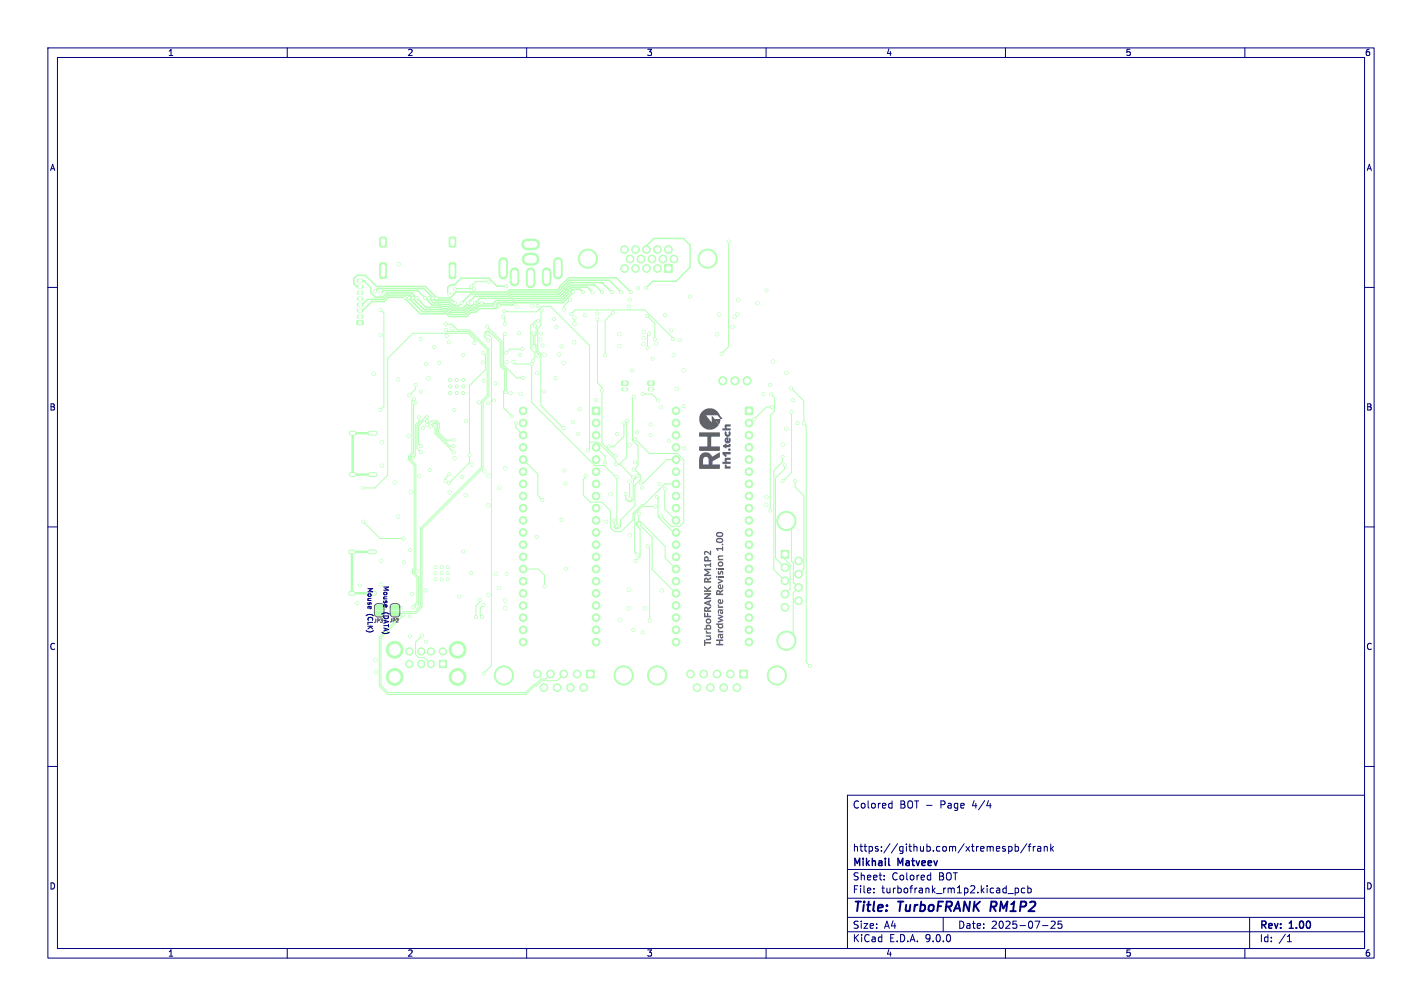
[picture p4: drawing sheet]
<svg xmlns="http://www.w3.org/2000/svg" width="297mm" height="210mm" viewBox="0 0 297 210" stroke-linecap="round" stroke-linejoin="round" font-family="sans-serif">
<defs><g id="words">
<g font-size="2.8" fill="#000080">
<text x="178" y="190.9">Title:</text>
<text x="187.7" y="190.9">TurboFRANK</text>
<text x="207.7" y="190.9">RM1P2</text>
</g>
<g font-size="2.1" fill="#000080">
<text x="178" y="169">Colored</text>
<text x="187.9" y="169">BOT -</text>
<text x="196.5" y="169">Page</text>
<text x="203.3" y="169">4/4</text>
<text x="178" y="178">https://github.com/xtremespb/frank</text>
<text x="178" y="184">Sheet:</text>
<text x="178" y="181.2">Mikhail</text>
<text x="186.2" y="184">Colored</text>
<text x="187.6" y="181.2">Matveev</text>
<text x="196.1" y="184">BOT</text>
<text x="178" y="186.7">File:</text>
<text x="184.1" y="186.7">turbofrank_rm1p2.kicad_pcb</text>
<text x="178" y="196.9">KiCad</text>
<text x="178" y="194.1">Size:</text>
<text x="184.7" y="194.1">A4</text>
<text x="185.7" y="196.9">E.D.A.</text>
<text x="193.3" y="196.9">9.0.0</text>
<text x="200" y="194.1">Date:</text>
<text x="207" y="194.1">2025-07-25</text>
<text x="263" y="194.3">Rev:</text>
<text x="263" y="196.9">Id:</text>
<text x="267.1" y="196.9">/1</text>
<text x="269.4" y="194.3">1.00</text>
</g>
<g font-size="1.8" fill="#000080">
<text x="35" y="11.9">1</text>
<text x="85" y="11.9">2</text>
<text x="135" y="11.9">3</text>
<text x="185" y="11.9">4</text>
<text x="235" y="11.9">5</text>
<text x="285" y="11.9">6</text>
<text x="10.3" y="35.9">A</text>
<text x="285.4" y="35.9">A</text>
<text x="10.3" y="85.9">B</text>
<text x="285.3" y="85.9">B</text>
<text x="10.3" y="135.9">C</text>
<text x="285.3" y="135.9">C</text>
<text x="10.3" y="185.9">D</text>
<text x="285.3" y="185.9">D</text>
<text x="35" y="199.9">1</text>
<text x="85" y="199.9">2</text>
<text x="135" y="199.9">3</text>
<text x="185" y="199.9">4</text>
<text x="235" y="199.9">5</text>
<text x="285" y="199.9">6</text>
</g>
<g font-size="1.4" fill="#000080">
<text x="76.6" y="122.5" transform="rotate(90 76.6 122.5)">Mouse</text>
<text x="79.9" y="122.2" transform="rotate(90 79.9 122.2)">Mouse</text>
<text x="76.6" y="128.1" transform="rotate(90 76.6 128.1)">(CLK)</text>
<text x="79.9" y="127.8" transform="rotate(90 79.9 127.8)">(DATA)</text>
</g>
<text font-size="1" fill="#000080" x="78" y="130.2">JP3</text>
<text font-size="1" fill="#626262" x="81.3" y="130.1">JP2</text>
</g></defs>
<g fill="#b3ffb3" stroke="#b3ffb3" stroke-width=".21">
<path d="M81.8 127.6h1.5l-.1 .6-.4 .3h-.7l-.3-.3z"/>
<path d="M81.9 126.4l.3-.1h.7l.3 .3 .1 .7h-1.5z"/>
<path d="M78.5 127.6h1.5l-.1 .6-.4 .3h-.7l-.3-.3z"/>
<path d="M78.6 126.4l.3-.1h.7l.3 .3 .1 .7h-1.5z"/>
<path d="M155.7 85h1.5v1.5h-1.5z"/>
<path d="M138.8 55.3h1.6v1.6h-1.6z"/>
<path d="M129.9 79.6h1.2l.1 .7-.2 .2-1.1-.1-.1-.2z"/>
<path d="M74.6 67l1.2-.1 .1 .8-.2 .1h-1.1l-.1-.2z"/>
<path d="M91.8 137.9h1.5v1.5h-1.5z"/>
<path d="M163.2 114.9h1.6v1.6h-1.6z"/>
<path d="M79.4 55l.2-.1h.8l.3 .2v2.7l-.3 .3h-.8l-.3-.2z"/>
<path d="M79.4 49.6l.3-.1h.7l.2 .1 .1 1.6-.1 .3-.9 .1-.3-.2z"/>
<path d="M94 49.6l.9-.1 .2 .1 .1 1.6-.1 .3-.9 .1-.3-.2-.1-1.6z"/>
<path d="M93.9 55l.2-.1h.8l.3 .2v2.7l-.3 .3h-.8l-.3-.2z"/>
<path d="M123.8 85h1.4v1.5h-1.4z"/>
<path d="M135.3 79.6h1.2l.1 .7-.2 .2-1-.1-.1-.2z"/>
<path d="M154.5 139.9h1.6v1.6h-1.6z"/>
<path d="M122.5 139.9h1.6v1.6h-1.6z"/>
<circle cx="156.4" cy="88.3" r=".8"/>
<circle cx="156.4" cy="90.8" r=".8"/>
<circle cx="156.4" cy="93.4" r=".8"/>
<circle cx="156.4" cy="95.9" r=".8"/>
<circle cx="156.4" cy="98.5" r=".8"/>
<circle cx="156.4" cy="101" r=".8"/>
<circle cx="156.4" cy="103.5" r=".8"/>
<circle cx="156.4" cy="106.1" r=".8"/>
<circle cx="156.4" cy="108.6" r=".8"/>
<circle cx="156.4" cy="111.2" r=".8"/>
<circle cx="156.4" cy="113.7" r=".8"/>
<circle cx="156.4" cy="116.2" r=".8"/>
<circle cx="156.4" cy="118.8" r=".8"/>
<circle cx="156.4" cy="121.3" r=".8"/>
<circle cx="156.4" cy="123.9" r=".8"/>
<circle cx="156.4" cy="126.4" r=".8"/>
<circle cx="156.4" cy="128.9" r=".8"/>
<circle cx="156.4" cy="131.5" r=".8"/>
<circle cx="156.4" cy="134" r=".8"/>
<circle cx="141.2" cy="134" r=".8"/>
<circle cx="141.2" cy="131.5" r=".8"/>
<circle cx="141.2" cy="128.9" r=".8"/>
<circle cx="141.2" cy="126.4" r=".8"/>
<circle cx="141.2" cy="123.9" r=".8"/>
<circle cx="141.2" cy="121.3" r=".8"/>
<circle cx="141.2" cy="118.8" r=".8"/>
<circle cx="141.2" cy="116.2" r=".8"/>
<circle cx="141.2" cy="113.7" r=".8"/>
<circle cx="141.2" cy="111.2" r=".8"/>
<circle cx="141.2" cy="108.6" r=".8"/>
<circle cx="141.2" cy="106.1" r=".8"/>
<circle cx="141.2" cy="103.5" r=".8"/>
<circle cx="141.2" cy="101" r=".8"/>
<circle cx="141.2" cy="98.5" r=".8"/>
<circle cx="141.2" cy="95.9" r=".8"/>
<circle cx="141.2" cy="93.4" r=".8"/>
<circle cx="141.2" cy="90.8" r=".8"/>
<circle cx="141.2" cy="88.3" r=".8"/>
<circle cx="141.2" cy="85.8" r=".8"/>
<circle cx="122.8" cy="54" r="2"/>
<circle cx="147.8" cy="54" r="2"/>
<circle cx="137.3" cy="56" r=".8"/>
<circle cx="135" cy="56" r=".8"/>
<circle cx="132.7" cy="56" r=".8"/>
<circle cx="130.4" cy="56" r=".8"/>
<circle cx="140.8" cy="54.1" r=".8"/>
<circle cx="138.5" cy="54.1" r=".8"/>
<circle cx="136.2" cy="54.1" r=".8"/>
<circle cx="133.9" cy="54.1" r=".8"/>
<circle cx="131.6" cy="54.1" r=".8"/>
<circle cx="139.6" cy="52.1" r=".8"/>
<circle cx="137.3" cy="52.1" r=".8"/>
<circle cx="135" cy="52.1" r=".8"/>
<circle cx="132.7" cy="52.1" r=".8"/>
<circle cx="130.4" cy="52.1" r=".8"/>
<circle cx="90" cy="138.6" r=".75"/>
<circle cx="88" cy="138.6" r=".75"/>
<circle cx="85.5" cy="138.6" r=".75"/>
<circle cx="92.5" cy="136" r=".75"/>
<circle cx="90" cy="136" r=".75"/>
<circle cx="88" cy="136" r=".75"/>
<circle cx="85.5" cy="136" r=".75"/>
<circle cx="95.6" cy="141.3" r="1.75"/>
<circle cx="82.4" cy="141.3" r="1.75"/>
<circle cx="95.6" cy="135.6" r="1.75"/>
<circle cx="82.4" cy="135.6" r="1.75"/>
<circle cx="164" cy="118.5" r=".8"/>
<circle cx="164" cy="121.2" r=".8"/>
<circle cx="164" cy="124" r=".8"/>
<circle cx="164" cy="126.8" r=".8"/>
<circle cx="166.8" cy="117.1" r=".8"/>
<circle cx="166.8" cy="119.9" r=".8"/>
<circle cx="164.3" cy="108.8" r="2"/>
<circle cx="166.8" cy="122.6" r=".8"/>
<circle cx="164.3" cy="133.8" r="2"/>
<circle cx="166.8" cy="125.4" r=".8"/>
<circle cx="124.5" cy="88.3" r=".8"/>
<circle cx="124.5" cy="90.8" r=".8"/>
<circle cx="124.5" cy="93.4" r=".8"/>
<circle cx="124.5" cy="95.9" r=".8"/>
<circle cx="124.5" cy="98.5" r=".8"/>
<circle cx="124.5" cy="101" r=".8"/>
<circle cx="124.5" cy="103.5" r=".8"/>
<circle cx="124.5" cy="106.1" r=".8"/>
<circle cx="124.5" cy="108.6" r=".8"/>
<circle cx="124.5" cy="111.2" r=".8"/>
<circle cx="124.5" cy="113.7" r=".8"/>
<circle cx="124.5" cy="116.2" r=".8"/>
<circle cx="124.5" cy="118.8" r=".8"/>
<circle cx="124.5" cy="121.3" r=".8"/>
<circle cx="124.5" cy="123.9" r=".8"/>
<circle cx="124.5" cy="126.4" r=".8"/>
<circle cx="124.5" cy="128.9" r=".8"/>
<circle cx="124.5" cy="131.5" r=".8"/>
<circle cx="124.5" cy="134" r=".8"/>
<circle cx="109.3" cy="134" r=".8"/>
<circle cx="109.3" cy="131.5" r=".8"/>
<circle cx="109.3" cy="128.9" r=".8"/>
<circle cx="109.3" cy="126.4" r=".8"/>
<circle cx="109.3" cy="123.9" r=".8"/>
<circle cx="109.3" cy="121.3" r=".8"/>
<circle cx="109.3" cy="118.8" r=".8"/>
<circle cx="109.3" cy="116.2" r=".8"/>
<circle cx="109.3" cy="113.7" r=".8"/>
<circle cx="109.3" cy="111.2" r=".8"/>
<circle cx="109.3" cy="108.6" r=".8"/>
<circle cx="109.3" cy="106.1" r=".8"/>
<circle cx="109.3" cy="103.5" r=".8"/>
<circle cx="109.3" cy="101" r=".8"/>
<circle cx="109.3" cy="98.5" r=".8"/>
<circle cx="109.3" cy="95.9" r=".8"/>
<circle cx="109.3" cy="93.4" r=".8"/>
<circle cx="109.3" cy="90.8" r=".8"/>
<circle cx="109.3" cy="88.3" r=".8"/>
<circle cx="109.3" cy="85.8" r=".8"/>
<circle cx="93.5" cy="120.9" r=".3"/>
<circle cx="92.2" cy="120.9" r=".3"/>
<circle cx="91" cy="120.9" r=".3"/>
<circle cx="93.5" cy="119.7" r=".3"/>
<circle cx="92.2" cy="119.7" r=".3"/>
<circle cx="91" cy="119.7" r=".3"/>
<circle cx="93.5" cy="118.4" r=".3"/>
<circle cx="92.2" cy="118.4" r=".3"/>
<circle cx="91" cy="118.4" r=".3"/>
<circle cx="152.5" cy="140.7" r=".8"/>
<circle cx="149.8" cy="140.7" r=".8"/>
<circle cx="147" cy="140.7" r=".8"/>
<circle cx="144.2" cy="140.7" r=".8"/>
<circle cx="153.9" cy="143.5" r=".8"/>
<circle cx="151.1" cy="143.5" r=".8"/>
<circle cx="162.3" cy="141" r="2"/>
<circle cx="148.4" cy="143.5" r=".8"/>
<circle cx="137.3" cy="141" r="2"/>
<circle cx="145.6" cy="143.5" r=".8"/>
<circle cx="156" cy="79.5" r=".85"/>
<circle cx="153.5" cy="79.5" r=".85"/>
<circle cx="151" cy="79.5" r=".85"/>
<circle cx="94" cy="82.1" r=".3"/>
<circle cx="94" cy="80.7" r=".3"/>
<circle cx="94" cy="79.3" r=".3"/>
<circle cx="95.4" cy="82.1" r=".3"/>
<circle cx="95.4" cy="80.7" r=".3"/>
<circle cx="95.4" cy="79.3" r=".3"/>
<circle cx="96.8" cy="82.1" r=".3"/>
<circle cx="96.8" cy="80.7" r=".3"/>
<circle cx="96.8" cy="79.3" r=".3"/>
<circle cx="120.5" cy="140.7" r=".8"/>
<circle cx="117.8" cy="140.7" r=".8"/>
<circle cx="115" cy="140.7" r=".8"/>
<circle cx="112.2" cy="140.7" r=".8"/>
<circle cx="121.9" cy="143.5" r=".8"/>
<circle cx="119.1" cy="143.5" r=".8"/>
<circle cx="130.3" cy="141" r="2"/>
<circle cx="116.4" cy="143.5" r=".8"/>
<circle cx="105.3" cy="141" r="2"/>
<circle cx="113.6" cy="143.5" r=".8"/>
<circle cx="80.4" cy="126.9" r=".3"/>
<circle cx="83.7" cy="126.9" r=".3"/>
<circle cx="154.2" cy="62.6" r=".35"/>
<circle cx="87.5" cy="99.3" r=".35"/>
<circle cx="93.3" cy="70.1" r=".3"/>
<circle cx="97.3" cy="103.3" r=".35"/>
<circle cx="94.5" cy="68.6" r=".35"/>
<circle cx="88.9" cy="123.3" r=".3"/>
<circle cx="101.2" cy="98.4" r=".35"/>
<circle cx="102" cy="124.2" r=".35"/>
<circle cx="102" cy="99.3" r=".35"/>
<circle cx="97.4" cy="87.9" r=".3"/>
<circle cx="79.5" cy="70" r=".35"/>
<circle cx="83.1" cy="79.3" r=".35"/>
<circle cx="95.9" cy="124.5" r=".3"/>
<circle cx="87" cy="119.3" r=".3"/>
<circle cx="96.7" cy="115.1" r=".3"/>
<circle cx="94.9" cy="95.7" r=".35"/>
<circle cx="158.2" cy="63.2" r=".35"/>
<circle cx="91.8" cy="75.7" r=".3"/>
<circle cx="78" cy="78" r=".35"/>
<circle cx="153.4" cy="66.2" r=".35"/>
<circle cx="85.8" cy="102.7" r=".35"/>
<circle cx="98.4" cy="119.6" r=".3"/>
<circle cx="83.1" cy="107.8" r=".35"/>
<circle cx="160.1" cy="103.7" r=".35"/>
<circle cx="154" cy="65.6" r=".35"/>
<circle cx="89.5" cy="79" r=".35"/>
<circle cx="102" cy="105.5" r=".35"/>
<circle cx="93.9" cy="102.8" r=".35"/>
<circle cx="100" cy="84" r=".3"/>
<circle cx="104.2" cy="122.8" r=".35"/>
<circle cx="101" cy="79.5" r=".3"/>
<circle cx="98.6" cy="97" r=".35"/>
<circle cx="94.9" cy="85.6" r=".3"/>
<circle cx="160" cy="105.4" r=".35"/>
<circle cx="105.8" cy="119.8" r=".3"/>
<circle cx="90.7" cy="72.5" r=".3"/>
<circle cx="112.1" cy="77.9" r=".3"/>
<circle cx="118.1" cy="100.9" r=".3"/>
<circle cx="113.7" cy="81.7" r=".3"/>
<circle cx="140.1" cy="69" r=".3"/>
<circle cx="124.5" cy="83.5" r=".3"/>
<circle cx="85.6" cy="132.8" r=".3"/>
<circle cx="121.1" cy="85.4" r=".3"/>
<circle cx="135.9" cy="88.6" r=".3"/>
<circle cx="85.6" cy="128.6" r=".3"/>
<circle cx="139.7" cy="92" r=".3"/>
<circle cx="142.1" cy="71" r=".3"/>
<circle cx="137.7" cy="101.1" r=".3"/>
<circle cx="100.8" cy="75.7" r=".3"/>
<circle cx="134.1" cy="101.8" r=".3"/>
<circle cx="132.3" cy="131.5" r=".3"/>
<circle cx="113" cy="69.6" r=".3"/>
<circle cx="126.6" cy="108.9" r=".3"/>
<circle cx="85.7" cy="114.8" r=".3"/>
<circle cx="135.9" cy="90.8" r=".3"/>
<circle cx="116" cy="79" r=".3"/>
<circle cx="142.9" cy="93.6" r=".3"/>
<circle cx="166.6" cy="88.3" r=".3"/>
<circle cx="108.4" cy="69.6" r=".3"/>
<circle cx="86" cy="124" r=".3"/>
<circle cx="116.2" cy="68.2" r=".3"/>
<circle cx="108.6" cy="74.1" r=".3"/>
<circle cx="88.4" cy="89.3" r=".3"/>
<circle cx="144.1" cy="61.9" r=".3"/>
<circle cx="131.5" cy="62.6" r=".3"/>
<circle cx="117.3" cy="108.5" r=".3"/>
<circle cx="103.5" cy="80" r=".3"/>
<circle cx="105.8" cy="75.6" r=".3"/>
<circle cx="118.2" cy="118.7" r=".3"/>
<circle cx="115.7" cy="66.6" r=".3"/>
<circle cx="132" cy="77.3" r=".3"/>
<circle cx="132.6" cy="96.5" r=".3"/>
<circle cx="112.1" cy="112.1" r=".3"/>
<circle cx="128.9" cy="90.6" r=".3"/>
<circle cx="159.4" cy="82.3" r=".3"/>
<circle cx="89" cy="134" r=".3"/>
<circle cx="87.9" cy="70.7" r=".3"/>
<circle cx="93.8" cy="71.5" r=".3"/>
<circle cx="89" cy="76" r=".3"/>
<circle cx="165.7" cy="83.6" r=".3"/>
<circle cx="117.3" cy="72.3" r=".3"/>
<circle cx="87.9" cy="81.8" r=".3"/>
<circle cx="89.8" cy="98.1" r=".3"/>
<circle cx="74.6" cy="125.9" r=".3"/>
<circle cx="131.3" cy="64" r=".3"/>
<circle cx="136.3" cy="74.9" r=".3"/>
<circle cx="113.3" cy="72.1" r=".3"/>
<circle cx="84.4" cy="117.4" r=".3"/>
<circle cx="117.9" cy="98.2" r=".3"/>
<circle cx="160.9" cy="80.3" r=".3"/>
<circle cx="75.1" cy="122.2" r=".3"/>
<circle cx="122.1" cy="65.8" r=".3"/>
<circle cx="112.9" cy="70.9" r=".3"/>
<circle cx="138.9" cy="65.8" r=".3"/>
<circle cx="119.6" cy="88.1" r=".3"/>
<circle cx="96.5" cy="99.6" r=".3"/>
<circle cx="133.3" cy="60.1" r=".3"/>
<circle cx="134.2" cy="132" r=".3"/>
<circle cx="133.1" cy="90.2" r=".3"/>
<circle cx="112.3" cy="63.9" r=".3"/>
<circle cx="120.8" cy="90.5" r=".3"/>
<circle cx="124.7" cy="65.4" r=".3"/>
<circle cx="160.1" cy="60.7" r=".3"/>
<circle cx="101.9" cy="84.2" r=".3"/>
<circle cx="142.8" cy="84.8" r=".3"/>
<circle cx="96.8" cy="74.1" r=".3"/>
<circle cx="134.5" cy="69.3" r=".35"/>
<circle cx="83.3" cy="55.1" r=".35"/>
<circle cx="137" cy="71.8" r=".35"/>
<circle cx="134.5" cy="70.6" r=".35"/>
<circle cx="105.5" cy="125.4" r=".35"/>
<circle cx="131.5" cy="100.6" r=".35"/>
<circle cx="131.3" cy="127" r=".35"/>
<circle cx="140.7" cy="74.1" r=".35"/>
<circle cx="153" cy="68.2" r=".35"/>
<circle cx="78.5" cy="140.2" r=".35"/>
<circle cx="164.3" cy="77.8" r=".35"/>
<circle cx="161.5" cy="75.5" r=".35"/>
<circle cx="150.2" cy="65.7" r=".35"/>
<circle cx="82.4" cy="100.7" r=".35"/>
<circle cx="119.9" cy="71.5" r=".35"/>
<circle cx="138" cy="85" r=".35"/>
<circle cx="78.4" cy="137.7" r=".35"/>
<circle cx="131.5" cy="111.8" r=".35"/>
<circle cx="163.5" cy="92.8" r=".35"/>
<circle cx="103.6" cy="119.8" r=".35"/>
<circle cx="111.2" cy="63.9" r=".35"/>
<circle cx="129.3" cy="69.8" r=".35"/>
<circle cx="138.2" cy="123.2" r=".35"/>
<circle cx="106.6" cy="82" r=".35"/>
<circle cx="105.5" cy="97.8" r=".35"/>
<circle cx="149.8" cy="69.8" r=".35"/>
<circle cx="104.3" cy="101.8" r=".35"/>
<circle cx="134.4" cy="71.8" r=".35"/>
<circle cx="79.8" cy="97.2" r=".35"/>
<circle cx="131.3" cy="123.1" r=".35"/>
<circle cx="108" cy="64.1" r=".35"/>
<circle cx="117.7" cy="75.8" r=".35"/>
<circle cx="134.7" cy="127" r=".35"/>
<circle cx="120" cy="67.6" r=".35"/>
<circle cx="127.5" cy="103.2" r=".35"/>
<circle cx="129.5" cy="129.5" r=".35"/>
<circle cx="108.7" cy="82.2" r=".35"/>
<circle cx="85.3" cy="90.9" r=".35"/>
<circle cx="105.5" cy="127" r=".35"/>
<circle cx="79.8" cy="92.3" r=".35"/>
<circle cx="142.8" cy="77.3" r=".35"/>
<circle cx="141.3" cy="81.2" r=".35"/>
<circle cx="120" cy="66.3" r=".35"/>
<circle cx="131.5" cy="104.1" r=".35"/>
<circle cx="131.5" cy="92.9" r=".35"/>
<circle cx="116.7" cy="74" r=".35"/>
<circle cx="164.3" cy="89.5" r=".35"/>
<circle cx="113.7" cy="74.1" r=".35"/>
<circle cx="129.3" cy="72.3" r=".35"/>
<circle cx="135.2" cy="72.6" r=".3"/>
<circle cx="111.4" cy="72.3" r=".3"/>
<circle cx="135.6" cy="69.7" r=".3"/>
<circle cx="111.4" cy="69.6" r=".3"/>
<circle cx="119.3" cy="65.5" r=".3"/>
<circle cx="140.6" cy="70.8" r=".3"/>
<circle cx="103.2" cy="83.6" r=".3"/>
<circle cx="101.8" cy="69.6" r=".3"/>
<circle cx="101" cy="140.6" r=".3"/>
<circle cx="105.7" cy="81.9" r=".3"/>
<circle cx="134.2" cy="82.3" r=".3"/>
<circle cx="169.2" cy="139" r=".3"/>
<circle cx="165.3" cy="81.1" r=".3"/>
<circle cx="137.5" cy="83.6" r=".3"/>
<circle cx="101.8" cy="68.2" r=".3"/>
<circle cx="167.9" cy="88.4" r=".3"/>
<circle cx="161.1" cy="82.3" r=".3"/>
<circle cx="160.9" cy="106.6" r=".3"/>
<circle cx="135.2" cy="114" r=".3"/>
<circle cx="135.7" cy="129.5" r=".3"/>
<circle cx="87" cy="126.6" r=".3"/>
<circle cx="86.8" cy="84" r=".3"/>
<circle cx="86.4" cy="83.3" r=".3"/>
<circle cx="86.3" cy="126.7" r=".3"/>
<circle cx="93.1" cy="67.7" r=".3"/>
<circle cx="84.2" cy="128.4" r=".3"/>
<circle cx="93.2" cy="68.9" r=".3"/>
<circle cx="85.5" cy="82.5" r=".3"/>
<circle cx="86.8" cy="80.4" r=".3"/>
<circle cx="79.6" cy="117.1" r=".35"/>
<circle cx="79.6" cy="122" r=".35"/>
<circle cx="163.9" cy="97.1" r=".3"/>
<circle cx="166.1" cy="100.4" r=".3"/>
<circle cx="163.5" cy="95.3" r=".3"/>
<circle cx="123.8" cy="61" r=".3"/>
<circle cx="86.2" cy="62.2" r=".3"/>
<circle cx="100.6" cy="63.3" r=".3"/>
<circle cx="125.8" cy="61" r=".3"/>
<circle cx="99.2" cy="63.2" r=".3"/>
<circle cx="87" cy="62.2" r=".3"/>
<circle cx="78.3" cy="60.8" r=".3"/>
<circle cx="95" cy="63.2" r=".3"/>
<circle cx="90.4" cy="62.2" r=".3"/>
<circle cx="105.8" cy="59.7" r=".3"/>
<circle cx="93.8" cy="61.3" r=".3"/>
<circle cx="131.8" cy="61" r=".3"/>
<circle cx="91.2" cy="62.2" r=".3"/>
<circle cx="119.8" cy="61" r=".3"/>
<circle cx="84.6" cy="62.2" r=".3"/>
<circle cx="104.3" cy="63.8" r=".3"/>
<circle cx="79.5" cy="61.3" r=".3"/>
<circle cx="127.8" cy="61" r=".3"/>
<circle cx="88.8" cy="62.2" r=".3"/>
<circle cx="97.8" cy="63.2" r=".3"/>
<circle cx="135.1" cy="65.9" r=".3"/>
<circle cx="136.8" cy="70.8" r=".3"/>
<circle cx="133.1" cy="115.8" r=".3"/>
<circle cx="136.9" cy="105.7" r=".3"/>
<circle cx="133.5" cy="109.4" r=".3"/>
<circle cx="109.1" cy="72.9" r=".3"/>
<circle cx="105.7" cy="73.6" r=".3"/>
<circle cx="79.4" cy="85.6" r=".3"/>
<circle cx="79.5" cy="64.7" r=".3"/>
<circle cx="86.2" cy="95.6" r=".3"/>
<circle cx="87.5" cy="87.1" r=".3"/>
<circle cx="93.8" cy="100.9" r=".3"/>
<circle cx="130.3" cy="88.3" r=".3"/>
<circle cx="157.5" cy="87.5" r=".3"/>
<circle cx="101" cy="73.7" r=".3"/>
<circle cx="98.1" cy="95" r=".3"/>
<circle cx="161.2" cy="85" r=".3"/>
<circle cx="127.2" cy="93.2" r=".3"/>
<circle cx="89.6" cy="62.2" r=".3"/>
<circle cx="96.4" cy="63.3" r=".3"/>
<circle cx="129.8" cy="61" r=".3"/>
<circle cx="85.4" cy="62.2" r=".3"/>
<circle cx="103.4" cy="63.8" r=".3"/>
<circle cx="121.8" cy="61" r=".3"/>
<circle cx="125.7" cy="81.5" r=".3"/>
<circle cx="109.3" cy="78.9" r=".3"/>
<circle cx="124.8" cy="66.7" r=".3"/>
<circle cx="105.4" cy="69.7" r=".3"/>
<circle cx="128.7" cy="95.1" r=".3"/>
<circle cx="105.4" cy="67.6" r=".3"/>
<circle cx="105.1" cy="66.1" r=".3"/>
<circle cx="107.2" cy="75.5" r=".3"/>
<circle cx="128.8" cy="109.8" r=".3"/>
<circle cx="111" cy="76" r=".3"/>
<circle cx="128.8" cy="99.5" r=".3"/>
<circle cx="132.4" cy="98" r=".3"/>
<circle cx="111.3" cy="75.3" r=".3"/>
<circle cx="128.3" cy="108.6" r=".3"/>
<circle cx="112.4" cy="67" r=".3"/>
<circle cx="132.4" cy="82.8" r=".3"/>
<circle cx="112.4" cy="74.4" r=".3"/>
<circle cx="111.7" cy="68" r=".3"/>
<circle cx="117.7" cy="89.4" r=".3"/>
<circle cx="113.1" cy="64.8" r=".3"/>
<circle cx="122.9" cy="94" r=".3"/>
<circle cx="130.9" cy="87.9" r=".3"/>
<circle cx="128.6" cy="96.9" r=".3"/>
<circle cx="105.3" cy="65" r=".3"/>
<circle cx="132.2" cy="99.7" r=".3"/>
<circle cx="126.4" cy="96.6" r=".3"/>
<circle cx="107.8" cy="88.4" r=".3"/>
<circle cx="138.1" cy="107.8" r=".3"/>
<circle cx="132.7" cy="91.7" r=".3"/>
<circle cx="99.1" cy="71.6" r=".3"/>
<circle cx="75.9" cy="101.9" r=".3"/>
<circle cx="84.3" cy="112.4" r=".3"/>
<circle cx="75.8" cy="108.9" r=".3"/>
<circle cx="94.7" cy="93.1" r=".3"/>
<circle cx="90" cy="89" r=".3"/>
<circle cx="90.8" cy="88.8" r=".3"/>
<circle cx="94.8" cy="94.4" r=".3"/>
<circle cx="106.9" cy="86.9" r=".3"/>
<circle cx="102" cy="71.1" r=".3"/>
<circle cx="94.8" cy="91.9" r=".3"/>
<circle cx="93" cy="100.4" r=".3"/>
<circle cx="89.2" cy="88.8" r=".3"/>
<circle cx="93.9" cy="99" r=".3"/>
<circle cx="87.9" cy="93.1" r=".3"/>
<circle cx="89.2" cy="87.9" r=".3"/>
<circle cx="87.9" cy="94.4" r=".3"/>
<circle cx="89.2" cy="87.1" r=".3"/>
<circle cx="100.7" cy="128.8" r=".3"/>
<circle cx="101" cy="126.2" r=".3"/>
<circle cx="99.4" cy="128.8" r=".3"/>
<circle cx="100.3" cy="125.2" r=".3"/>
<circle cx="163.4" cy="100.4" r=".3"/>
<circle cx="165.3" cy="86.1" r=".3"/>
<circle cx="133.8" cy="100.9" r=".3"/>
<circle cx="113.3" cy="104.4" r=".3"/>
<circle cx="133.4" cy="107.2" r=".3"/>
<circle cx="132.7" cy="117.1" r=".3"/>
<circle cx="113.7" cy="122.4" r=".3"/>
<circle cx="122.3" cy="99.3" r=".3"/>
<circle cx="137.2" cy="103.7" r=".3"/>
<circle cx="138.8" cy="102" r=".3"/>
<circle cx="133.1" cy="99.3" r=".3"/>
<circle cx="130.7" cy="103.1" r=".3"/>
<circle cx="150.7" cy="73.8" r=".3"/>
<circle cx="152.2" cy="50.4" r=".3"/>
<circle cx="119.1" cy="62.6" r=".3"/>
<circle cx="117.8" cy="64.6" r=".3"/>
<circle cx="95" cy="60.4" r=".3"/>
<circle cx="99" cy="60.3" r=".3"/>
<circle cx="102" cy="58.8" r=".3"/>
<circle cx="98.4" cy="59.8" r=".3"/>
<circle cx="126.4" cy="74.2" r=".3"/>
<circle cx="128" cy="65.3" r=".3"/>
<circle cx="88.1" cy="132.7" r=".3"/>
<circle cx="134.9" cy="60.1" r=".3"/>
</g>
<path d="M105.1 54.7v2.7M107.5 56.8v2M110.8 56.8v2.4M114.2 56.8v2M116.5 54.7v2.7" fill="none" stroke="#b3ffb3" stroke-width="2"/>
<path d="M110.1 51h1.5" fill="none" stroke="#b3ffb3" stroke-width="2.4"/>
<path d="M110.3 54.1h1" fill="none" stroke="#b3ffb3" stroke-width="2.7"/>
<path d="M73.4 99.1h.6M73.4 90.4h.6M77.3 99.1h1.1M77.3 90.4h1.1M73.2 115.2h.6M77.1 115.2h1.1M73.2 123.9h.6M77.1 123.9h1.1" fill="none" stroke="#b3ffb3" stroke-width="1"/>
<path d="M75 59.9h.5M75 58.6h.5M75 66.1h.5M75 64.9h.5M75 63.6h.5M75 62.4h.5M75 61.1h.5M130.3 81.3h.5M135.7 81.3h.5" fill="none" stroke="#b3ffb3" stroke-width=".9"/>
<g fill="none" stroke="#b3ffb3" stroke-width=".21">
<path d="M102 58.8h-2.6l-1 1M152.2 50.4v22l-1.5 1.4M79.5 64.7l.7 .7v19.4l-.8 .8M93.1 67.7h1.3l1.2 1.2h2.5l4 4v9.8l-1.2 1.2v13.8l-12.8 12.7v16.4l-1.2 1.2h-2.3l-5 5.2v9.9l1.5 1.5h28.6l1.8-1.7h.3l1.1-1.1h1l1.1-1.1M93.2 68.9l.3 .3h4.4l3.9 3.8v9.6l-1.2 1.2v13.7l-12.8 12.8v16.3l-1.1 1.1h-2.5l-.5 .5v.3l-4.5 4.5v10.2l1.8 1.8h28.9l1.7-1.8h.4l1.1-1.1h3.2l1.5-1.4M99 60.3h-3.8l-.2 .1M99.1 71.6v-.7l-1.3-1.3h-11.6l-5.2 5.2v24.4l-2.7 2.7h-2.4M101 73.7l.4 .5v3l-3.3 3.3v16.1l-4.3 4.3M101.8 68.2l3 3.1v5l1 .9-.1 4.7M101.8 69.7l.8 .7v68.5l-1.6 1.7M102 71.1l-.7-.8v-.9l.3-.3h.5l2.4 2.4v5l.9 .9v4l-.2 .2v3.5l1.7 1.8M105.1 66.1l.3 .3v1.2"/>
<path d="M105.3 65h.6l.1 .1h6.1l1.1-1.2h1.7l8.2 8.2v21.6l-.2 .3M105.4 69.7l-.2 .3v6.2l2.7 2.7h1.4M107.2 75.5l.5 .5h3.3v8l13.2 13.2h2l2.4 2.3 .2 .1v10.2M109.1 72.9h-2.6l-.8 .7M111.4 69.6v2.7M111.4 69.6h.1M111.7 68l.3 .2v1.7l-.3 .2v1.8l.3 .2v1.3l.4 .4v.6M112.4 67h-.6l-.9 1v4.8l.9 .9v.9l-.5 .4v.3M113.1 64.8l-.1 .2v3l-.7 .6v4.7l.7 .6v10.7l4.7 4.8M119.1 62.6l-1.3 1.3v.7M119.3 65.5l.9-.8h14.5l5.9 5.9v.2M120 66.3v1.3"/>
<path d="M124.8 66.7v13.2l.9 .9v11.7l2.7 2.6h.3M128 65.3l-1.6 1.6v7.3M135.1 65.9l1.7 1.7v3.2M135.6 69.7l-.4 .3v2.6M86.4 83.3l-.4 .4v10.8l-.7 .7v.8l1.2 1.2v21.3l-.4 .4v.7l1 1v5.2l-.8 .8v.1M86.6 84.3h.1M86.8 80.4v.8l-1.3 1.3M86.8 84l-.4 .5v10.2l-.7 .7v.4l1.2 1.2v21.7l-.4 .3v.5l.9 .9v5.8l-.4 .4M87.5 87.1v.8l-.8 .8v6.4l-.5 .5M87.9 94.4h.1M89.2 87.9h-.7l-1.1 1.1v3.6l.5 .5M89.2 87.1h-.4l-1.7 1.7v4.8l.8 .8"/>
<path d="M89.2 88.8l.9-.9h1.1l.6 .5v1l-.2 .2v.6l1.6 1.7h1.5M90 89v-.2l.6-.6h.5l.3 .3-.2 1.9 2.8 2.7h.7M90.8 88.8v1.7l4 3.9M93.9 99l-.9 .8v.6M94.7 91.9h.1M102.6 83.6h.6M107.8 88.4v1l1.5 1.5M109.3 95.9l3 3.1v4.4l1 1M122.3 99.3v.3l-.5 .5v3.2l1.5 1.5h2.4l1.8 1.8v3.6l.8 .8h1.4l2.5-2.5v-1.4l1.8-1.7h.5l4.4-4.4h2.3M123.1 92.3h1.8l3.7 3.7v.9h.8M124.5 93.4l1.9 1.9v1.3M129.4 96.9l2.8 2.8"/>
<path d="M130.3 88.3v2.8l-2.1 2.1h-1M130.9 87.9v7.5l-1.5 1.5M132.4 82.8l-.3 .3v8.8l1.2 1.2v4l-.9 .9M132.4 98h.2l1.1 1.1v1.1l-1.1 1.1v4.3l-3 3v1.3l-.5 .5h-.5l-.3-.4v-1.4M132.6 91.7l3 3h5.9l1.3 1.3v13l-.8 .9h-1.8l-2.1-2.1M133.1 99.3l-.8 1.1v3.8l-.5 .5h-.6l-.5-.5v-1.1M134.2 82.3h2l1.3 1.3M141.2 95.9h-1.9l-5 5h-.5M161.1 82.3l.7 .7v2.8l-.9 .9v19.9M161.2 85h-1.2l-2.5 2.5M163.5 95.3v1.1l-1.9 1.8v20.7l2.4 2.4M163.9 97.1v.8l-1.9 1.9v16.7l2 2"/>
<path d="M165.3 81.1l2.6 2.6v4.7l.5 .5v49.3l.8 .8M165.3 86.1v12.6l-1.7 1.7h-.2M75.8 108.9l3.6 3.5h4.9M109.8 118.8h2.6l1.3 1.3v2.3M131.5 100.6v3.5M132.7 117.1l1-.9v-5.8l-.8-.7v-.5l.3-.4h.5l5.2 5.2v2.5l2.3 2.3M133.4 107.2v1.6M133.5 109.4l2.7 2.8v6.7l5 5M135.2 114l.5 .5v15M136.9 105.7h-2.7l-1.6 1.6v8l.5 .5M137.2 103.7l.2 .3v3.9l3.3 3.3M138.8 102v4.3l2.4 2.3"/>
<path d="M164 115.7v1.1l1 1v5.2l-1 1M165.3 109.8v7.3l.4 .4v4.1l1.1 1M166.1 100.4v1.3l1.8 1.8v15.3l-1.1 1.1M79.1 126.8l1.3 .1M82.5 128.1v1.7M82.5 126.8l1.2 .1M88.1 132.7l-1.3 1.4v2.5l.7 .7h1.2l1.3 1.3M99.4 128.8h.1M100.3 125.3v.3l-.9 .9v2.3M101 126.3l-.7 .7v1.4l.4 .4M166.4 123.1l-.7 .7v8.5l-1.4 1.5"/>
</g>
<g fill="none" stroke="#b3ffb3" stroke-width=".3">
<path d="M75.2 58.6h.8l1.5 1.5v1l.9 .9h1.5l.9-.9h5.2l3 3.1 4.6-.2 .8 .7h2.5l.9-.9h.8l1.6-1.5h6.3l.5-.4h10l2.1-2.4h5.1l1.6 1.5M75.2 59.9h-.7l-.6-.7v-1l.7-.7h1.7l2.3 2.3h10.2l2.4 2.4h2.9l1.2-1.3h10.7l.4-.4h10l.5-.5v-.2l1.8-1.8h10.1l3 3M105.8 59.8h-2l-1.7-1.7h-5.8l-1.4 1.4h-.9l-.5 .5v1l.3 .3M135 52.1v-.8l1.6-1.5h6.1l1.4 1.4v4.6l-2.9 2.9M141.2 58.7h-4.9l-1.4 1.4M141.2 58.7h.1M76.2 63.1h.1M78.3 60.8l.6-.6h9.6l2.5 2.6h.5l.1-.1h2.8l.6 .5M79.5 61.2v.1M88.8 62.2v.1M103.1 64.4h.1M119.8 61l-2.3 2.2h-9.9l-.5 .5h-2.7l-.7 .7h-3.6l-.7 .8h-1l-.9 .9h-3.7l-.7-.7-.5 .1h-4.8l-3.3-3.4h-3.3l-.9 .8h-2.6l-1.9 2"/>
<path d="M121.8 61l-.6-.6h-1.7l-.3 .4v.2l-1.8 1.8h-10l-.5 .4h-2.9l-.7 .7h-3.2l-.9 .8h-1l-.9 .9h-3.3l-.7-.7h-.8l-.1 .2h-4.2l-2.8-2.9M123.8 61l-1.1-1.1h-3.4l-2.1 2.4h-10l-.5 .4h-3.1l-.7 .7-2.9-.1-1 1h-1l-.9 .9h-2.9l-.7-.7h-1.2l-.1 .1h-3.6l-2.9-3h-4.7l-.9 .9h-3.3l-1.1 1.1M127.8 61l-2-2h-6.8l-2.2 2.4h-10l-.4 .4h-7.2l-2.5 2.5h-2.1l-.8-.7-3.6 .1-2.9-3h-7.3l-.5 .5M129.8 61l-2.5-2.5h-8.4l-2.3 2.5h-10l-.4 .4h-7.9l-2.5 2.4h-1l-.8-.7-3.4 .2-1-1.1"/>
</g>
<path d="M77.8 90.4h-4.1v8.7h4.1M77.7 115.2h-4.2v8.7h4.2" fill="none" stroke="#b3ffb3" stroke-width=".5"/>
<g fill="#fff" stroke="#fff" stroke-width=".21">
<circle cx="80.4" cy="126.9" r=".17"/>
<circle cx="83.7" cy="126.9" r=".17"/>
<circle cx="154.2" cy="62.6" r=".25"/>
<circle cx="87.5" cy="99.3" r=".25"/>
<circle cx="93.3" cy="70.1" r=".17"/>
<circle cx="97.3" cy="103.3" r=".25"/>
<circle cx="94.5" cy="68.6" r=".25"/>
<circle cx="88.9" cy="123.3" r=".17"/>
<circle cx="101.2" cy="98.4" r=".25"/>
<circle cx="102" cy="124.2" r=".25"/>
<circle cx="102" cy="99.3" r=".25"/>
<circle cx="97.4" cy="87.9" r=".17"/>
<circle cx="79.5" cy="70" r=".25"/>
<circle cx="83.1" cy="79.3" r=".25"/>
<circle cx="95.9" cy="124.5" r=".17"/>
<circle cx="87" cy="119.3" r=".17"/>
<circle cx="96.7" cy="115.1" r=".18"/>
<circle cx="94.9" cy="95.7" r=".25"/>
<circle cx="158.2" cy="63.2" r=".25"/>
<circle cx="91.8" cy="75.7" r=".17"/>
<circle cx="78" cy="78" r=".25"/>
<circle cx="153.4" cy="66.2" r=".25"/>
<circle cx="85.8" cy="102.7" r=".25"/>
<circle cx="98.4" cy="119.6" r=".17"/>
<circle cx="83.1" cy="107.8" r=".25"/>
<circle cx="160.1" cy="103.7" r=".25"/>
<circle cx="154" cy="65.6" r=".25"/>
<circle cx="89.5" cy="79" r=".25"/>
<circle cx="102" cy="105.5" r=".25"/>
<circle cx="93.9" cy="102.8" r=".25"/>
<circle cx="100" cy="84" r=".18"/>
<circle cx="104.2" cy="122.8" r=".25"/>
<circle cx="101" cy="79.5" r=".18"/>
<circle cx="98.6" cy="97" r=".25"/>
<circle cx="94.9" cy="85.6" r=".17"/>
<circle cx="160" cy="105.4" r=".25"/>
<circle cx="105.8" cy="119.8" r=".17"/>
<circle cx="90.7" cy="72.5" r=".17"/>
<circle cx="112.1" cy="77.9" r=".17"/>
<circle cx="118.1" cy="100.9" r=".17"/>
<circle cx="113.7" cy="81.7" r=".17"/>
<circle cx="140.1" cy="69" r=".17"/>
<circle cx="124.5" cy="83.5" r=".17"/>
<circle cx="85.6" cy="132.8" r=".17"/>
<circle cx="121.1" cy="85.4" r=".17"/>
<circle cx="135.9" cy="88.6" r=".18"/>
<circle cx="85.6" cy="128.6" r=".18"/>
<circle cx="139.7" cy="92" r=".17"/>
<circle cx="142.1" cy="71" r=".17"/>
<circle cx="137.7" cy="101.1" r=".17"/>
<circle cx="100.8" cy="75.7" r=".17"/>
<circle cx="134.1" cy="101.8" r=".17"/>
<circle cx="132.3" cy="131.5" r=".17"/>
<circle cx="113" cy="69.6" r=".18"/>
<circle cx="126.6" cy="108.9" r=".18"/>
<circle cx="85.7" cy="114.8" r=".17"/>
<circle cx="135.9" cy="90.8" r=".18"/>
<circle cx="116" cy="79" r=".18"/>
<circle cx="142.9" cy="93.6" r=".17"/>
<circle cx="166.6" cy="88.3" r=".17"/>
<circle cx="108.4" cy="69.6" r=".18"/>
<circle cx="86" cy="124" r=".18"/>
<circle cx="116.2" cy="68.2" r=".17"/>
<circle cx="108.6" cy="74.1" r=".17"/>
<circle cx="88.4" cy="89.3" r=".18"/>
<circle cx="144.1" cy="61.9" r=".18"/>
<circle cx="131.5" cy="62.6" r=".17"/>
<circle cx="117.3" cy="108.5" r=".17"/>
<circle cx="103.5" cy="80" r=".18"/>
<circle cx="105.8" cy="75.6" r=".18"/>
<circle cx="118.2" cy="118.7" r=".17"/>
<circle cx="115.7" cy="66.6" r=".18"/>
<circle cx="132" cy="77.3" r=".17"/>
<circle cx="132.6" cy="96.5" r=".17"/>
<circle cx="112.1" cy="112.1" r=".18"/>
<circle cx="128.9" cy="90.6" r=".18"/>
<circle cx="159.4" cy="82.3" r=".17"/>
<circle cx="89" cy="134" r=".17"/>
<circle cx="87.9" cy="70.7" r=".18"/>
<circle cx="93.8" cy="71.5" r=".17"/>
<circle cx="89" cy="76" r=".17"/>
<circle cx="165.7" cy="83.6" r=".17"/>
<circle cx="117.3" cy="72.3" r=".17"/>
<circle cx="87.9" cy="81.8" r=".17"/>
<circle cx="89.8" cy="98.1" r=".17"/>
<circle cx="74.6" cy="125.9" r=".17"/>
<circle cx="131.3" cy="64" r=".17"/>
<circle cx="136.3" cy="74.9" r=".17"/>
<circle cx="113.3" cy="72.1" r=".17"/>
<circle cx="84.4" cy="117.4" r=".18"/>
<circle cx="117.9" cy="98.2" r=".18"/>
<circle cx="160.9" cy="80.3" r=".17"/>
<circle cx="75.1" cy="122.2" r=".17"/>
<circle cx="122.1" cy="65.8" r=".18"/>
<circle cx="112.9" cy="70.9" r=".18"/>
<circle cx="138.9" cy="65.8" r=".17"/>
<circle cx="119.6" cy="88.1" r=".17"/>
<circle cx="96.5" cy="99.6" r=".17"/>
<circle cx="133.3" cy="60.1" r=".17"/>
<circle cx="134.2" cy="132" r=".17"/>
<circle cx="133.1" cy="90.2" r=".18"/>
<circle cx="112.3" cy="63.9" r=".17"/>
<circle cx="120.8" cy="90.5" r=".18"/>
<circle cx="124.7" cy="65.4" r=".18"/>
<circle cx="160.1" cy="60.7" r=".17"/>
<circle cx="101.9" cy="84.2" r=".17"/>
<circle cx="142.8" cy="84.8" r=".17"/>
<circle cx="96.8" cy="74.1" r=".17"/>
<circle cx="134.5" cy="69.3" r=".25"/>
<circle cx="83.3" cy="55.1" r=".25"/>
<circle cx="137" cy="71.8" r=".25"/>
<circle cx="134.5" cy="70.6" r=".25"/>
<circle cx="105.5" cy="125.4" r=".25"/>
<circle cx="131.5" cy="100.6" r=".25"/>
<circle cx="131.3" cy="127" r=".25"/>
<circle cx="140.7" cy="74.1" r=".25"/>
<circle cx="153" cy="68.2" r=".25"/>
<circle cx="78.5" cy="140.2" r=".25"/>
<circle cx="164.3" cy="77.8" r=".25"/>
<circle cx="161.5" cy="75.5" r=".25"/>
<circle cx="150.2" cy="65.7" r=".25"/>
<circle cx="82.4" cy="100.7" r=".25"/>
<circle cx="119.9" cy="71.5" r=".25"/>
<circle cx="138" cy="85" r=".25"/>
<circle cx="78.4" cy="137.7" r=".25"/>
<circle cx="131.5" cy="111.8" r=".25"/>
<circle cx="163.5" cy="92.8" r=".25"/>
<circle cx="103.6" cy="119.8" r=".25"/>
<circle cx="111.2" cy="63.9" r=".25"/>
<circle cx="129.3" cy="69.8" r=".25"/>
<circle cx="138.2" cy="123.2" r=".25"/>
<circle cx="106.6" cy="82" r=".25"/>
<circle cx="105.5" cy="97.8" r=".25"/>
<circle cx="149.8" cy="69.8" r=".25"/>
<circle cx="104.3" cy="101.8" r=".25"/>
<circle cx="134.4" cy="71.8" r=".25"/>
<circle cx="79.8" cy="97.2" r=".25"/>
<circle cx="131.3" cy="123.1" r=".25"/>
<circle cx="108" cy="64.1" r=".25"/>
<circle cx="117.7" cy="75.8" r=".25"/>
<circle cx="134.7" cy="127" r=".25"/>
<circle cx="120" cy="67.6" r=".25"/>
<circle cx="127.5" cy="103.2" r=".25"/>
<circle cx="129.5" cy="129.5" r=".25"/>
<circle cx="108.7" cy="82.2" r=".25"/>
<circle cx="85.3" cy="90.9" r=".25"/>
<circle cx="105.5" cy="127" r=".25"/>
<circle cx="79.8" cy="92.3" r=".25"/>
<circle cx="142.8" cy="77.3" r=".25"/>
<circle cx="141.3" cy="81.2" r=".25"/>
<circle cx="120" cy="66.3" r=".25"/>
<circle cx="131.5" cy="104.1" r=".25"/>
<circle cx="131.5" cy="92.9" r=".25"/>
<circle cx="116.7" cy="74" r=".25"/>
<circle cx="164.3" cy="89.5" r=".25"/>
<circle cx="113.7" cy="74.1" r=".25"/>
<circle cx="129.3" cy="72.3" r=".25"/>
<circle cx="135.2" cy="72.6" r=".18"/>
<circle cx="111.4" cy="72.3" r=".17"/>
<circle cx="135.6" cy="69.7" r=".18"/>
<circle cx="111.4" cy="69.6" r=".18"/>
<circle cx="119.3" cy="65.5" r=".17"/>
<circle cx="140.6" cy="70.8" r=".17"/>
<circle cx="103.2" cy="83.6" r=".17"/>
<circle cx="101.8" cy="69.7" r=".17"/>
<circle cx="101" cy="140.6" r=".17"/>
<circle cx="105.7" cy="81.9" r=".18"/>
<circle cx="134.2" cy="82.3" r=".18"/>
<circle cx="169.2" cy="139" r=".17"/>
<circle cx="165.3" cy="81.1" r=".17"/>
<circle cx="137.5" cy="83.6" r=".18"/>
<circle cx="101.8" cy="68.2" r=".17"/>
<circle cx="167.9" cy="88.4" r=".17"/>
<circle cx="161.1" cy="82.3" r=".17"/>
<circle cx="160.9" cy="106.6" r=".18"/>
<circle cx="135.2" cy="114" r=".18"/>
<circle cx="135.7" cy="129.5" r=".17"/>
<circle cx="87" cy="126.6" r=".18"/>
<circle cx="86.8" cy="84" r=".17"/>
<circle cx="86.4" cy="83.3" r=".17"/>
<circle cx="86.3" cy="126.7" r=".17"/>
<circle cx="93.1" cy="67.7" r=".17"/>
<circle cx="84.2" cy="128.4" r=".17"/>
<circle cx="93.2" cy="68.9" r=".17"/>
<circle cx="85.5" cy="82.5" r=".18"/>
<circle cx="86.8" cy="80.4" r=".17"/>
<circle cx="79.6" cy="117.1" r=".25"/>
<circle cx="79.6" cy="122" r=".25"/>
<circle cx="163.9" cy="97.1" r=".17"/>
<circle cx="166.1" cy="100.4" r=".17"/>
<circle cx="163.5" cy="95.3" r=".17"/>
<circle cx="123.8" cy="61" r=".17"/>
<circle cx="86.2" cy="62.2" r=".17"/>
<circle cx="100.6" cy="63.3" r=".17"/>
<circle cx="125.8" cy="61" r=".17"/>
<circle cx="99.2" cy="63.2" r=".17"/>
<circle cx="87" cy="62.2" r=".18"/>
<circle cx="78.3" cy="60.8" r=".18"/>
<circle cx="95" cy="63.2" r=".17"/>
<circle cx="90.4" cy="62.2" r=".17"/>
<circle cx="105.8" cy="59.7" r=".17"/>
<circle cx="93.8" cy="61.3" r=".17"/>
<circle cx="131.8" cy="61" r=".17"/>
<circle cx="91.2" cy="62.2" r=".17"/>
<circle cx="119.8" cy="61" r=".17"/>
<circle cx="84.6" cy="62.2" r=".17"/>
<circle cx="104.3" cy="63.8" r=".17"/>
<circle cx="79.5" cy="61.3" r=".17"/>
<circle cx="127.8" cy="61" r=".17"/>
<circle cx="88.8" cy="62.2" r=".17"/>
<circle cx="97.8" cy="63.2" r=".17"/>
<circle cx="135.1" cy="65.9" r=".18"/>
<circle cx="136.8" cy="70.8" r=".17"/>
<circle cx="133.1" cy="115.8" r=".17"/>
<circle cx="136.9" cy="105.7" r=".17"/>
<circle cx="133.5" cy="109.4" r=".17"/>
<circle cx="109.1" cy="72.9" r=".18"/>
<circle cx="105.7" cy="73.6" r=".17"/>
<circle cx="79.4" cy="85.6" r=".18"/>
<circle cx="79.5" cy="64.7" r=".17"/>
<circle cx="86.2" cy="95.6" r=".17"/>
<circle cx="87.5" cy="87.1" r=".18"/>
<circle cx="93.8" cy="100.9" r=".17"/>
<circle cx="130.3" cy="88.3" r=".17"/>
<circle cx="157.5" cy="87.5" r=".17"/>
<circle cx="101" cy="73.7" r=".17"/>
<circle cx="98.1" cy="95" r=".17"/>
<circle cx="161.2" cy="85" r=".17"/>
<circle cx="127.2" cy="93.2" r=".17"/>
<circle cx="89.6" cy="62.2" r=".17"/>
<circle cx="96.4" cy="63.3" r=".17"/>
<circle cx="129.8" cy="61" r=".17"/>
<circle cx="85.4" cy="62.2" r=".17"/>
<circle cx="103.4" cy="63.8" r=".17"/>
<circle cx="121.8" cy="61" r=".17"/>
<circle cx="125.7" cy="81.5" r=".17"/>
<circle cx="109.3" cy="78.9" r=".17"/>
<circle cx="124.8" cy="66.7" r=".17"/>
<circle cx="105.4" cy="69.7" r=".17"/>
<circle cx="128.7" cy="95.1" r=".17"/>
<circle cx="105.4" cy="67.6" r=".17"/>
<circle cx="105.1" cy="66.1" r=".18"/>
<circle cx="107.2" cy="75.5" r=".17"/>
<circle cx="128.8" cy="109.8" r=".17"/>
<circle cx="111" cy="76" r=".17"/>
<circle cx="128.8" cy="99.5" r=".17"/>
<circle cx="132.4" cy="98" r=".18"/>
<circle cx="111.3" cy="75.3" r=".17"/>
<circle cx="128.3" cy="108.6" r=".18"/>
<circle cx="112.4" cy="67" r=".17"/>
<circle cx="132.4" cy="82.8" r=".18"/>
<circle cx="112.4" cy="74.4" r=".17"/>
<circle cx="111.7" cy="68" r=".17"/>
<circle cx="117.7" cy="89.4" r=".17"/>
<circle cx="113.1" cy="64.8" r=".17"/>
<circle cx="122.9" cy="94" r=".17"/>
<circle cx="130.9" cy="87.9" r=".18"/>
<circle cx="128.6" cy="96.9" r=".18"/>
<circle cx="105.3" cy="65" r=".18"/>
<circle cx="132.2" cy="99.7" r=".17"/>
<circle cx="126.4" cy="96.6" r=".18"/>
<circle cx="107.8" cy="88.4" r=".17"/>
<circle cx="138.1" cy="107.8" r=".17"/>
<circle cx="132.6" cy="91.7" r=".17"/>
<circle cx="99.1" cy="71.6" r=".17"/>
<circle cx="75.9" cy="101.9" r=".17"/>
<circle cx="84.3" cy="112.4" r=".17"/>
<circle cx="75.8" cy="108.9" r=".17"/>
<circle cx="94.7" cy="93.1" r=".18"/>
<circle cx="90" cy="89" r=".17"/>
<circle cx="90.8" cy="88.8" r=".18"/>
<circle cx="94.8" cy="94.4" r=".18"/>
<circle cx="106.9" cy="86.9" r=".18"/>
<circle cx="102" cy="71.1" r=".17"/>
<circle cx="94.8" cy="91.9" r=".18"/>
<circle cx="93" cy="100.4" r=".17"/>
<circle cx="89.2" cy="88.8" r=".17"/>
<circle cx="93.9" cy="99" r=".17"/>
<circle cx="87.9" cy="93.1" r=".17"/>
<circle cx="89.2" cy="87.9" r=".17"/>
<circle cx="87.9" cy="94.4" r=".17"/>
<circle cx="89.2" cy="87.1" r=".17"/>
<circle cx="100.7" cy="128.8" r=".18"/>
<circle cx="101" cy="126.2" r=".18"/>
<circle cx="99.4" cy="128.8" r=".17"/>
<circle cx="100.3" cy="125.2" r=".17"/>
<circle cx="163.4" cy="100.4" r=".17"/>
<circle cx="165.3" cy="86.1" r=".17"/>
<circle cx="133.8" cy="100.9" r=".18"/>
<circle cx="113.3" cy="104.4" r=".17"/>
<circle cx="133.4" cy="107.2" r=".17"/>
<circle cx="132.7" cy="117.1" r=".17"/>
<circle cx="113.7" cy="122.4" r=".17"/>
<circle cx="122.3" cy="99.3" r=".18"/>
<circle cx="137.2" cy="103.7" r=".17"/>
<circle cx="138.8" cy="102" r=".17"/>
<circle cx="133.1" cy="99.3" r=".17"/>
<circle cx="130.7" cy="103.1" r=".17"/>
<circle cx="150.7" cy="73.8" r=".17"/>
<circle cx="152.2" cy="50.4" r=".17"/>
<circle cx="119.1" cy="62.6" r=".17"/>
<circle cx="117.8" cy="64.6" r=".17"/>
<circle cx="95" cy="60.4" r=".18"/>
<circle cx="99" cy="60.3" r=".17"/>
<circle cx="102" cy="58.8" r=".18"/>
<circle cx="98.4" cy="59.8" r=".17"/>
<circle cx="126.4" cy="74.2" r=".17"/>
<circle cx="128" cy="65.3" r=".17"/>
<circle cx="88.1" cy="132.7" r=".18"/>
<circle cx="134.9" cy="60.1" r=".18"/>
<circle cx="100.8" cy="50.6" r=".35"/>
<circle cx="99.1" cy="50.6" r=".35"/>
<circle cx="156.4" cy="85.8" r=".4"/>
<circle cx="156.4" cy="88.3" r=".4"/>
<circle cx="156.4" cy="90.8" r=".4"/>
<circle cx="156.4" cy="93.4" r=".4"/>
<circle cx="156.4" cy="95.9" r=".4"/>
<circle cx="156.4" cy="98.5" r=".4"/>
<circle cx="156.4" cy="101" r=".4"/>
<circle cx="156.4" cy="103.5" r=".4"/>
<circle cx="156.4" cy="106.1" r=".4"/>
<circle cx="156.4" cy="108.6" r=".4"/>
<circle cx="156.4" cy="111.2" r=".4"/>
<circle cx="156.4" cy="113.7" r=".4"/>
<circle cx="156.4" cy="116.2" r=".4"/>
<circle cx="156.4" cy="118.8" r=".4"/>
<circle cx="156.4" cy="121.3" r=".4"/>
<circle cx="156.4" cy="123.9" r=".4"/>
<circle cx="156.4" cy="126.4" r=".4"/>
<circle cx="156.4" cy="128.9" r=".4"/>
<circle cx="156.4" cy="131.5" r=".4"/>
<circle cx="156.4" cy="134" r=".4"/>
<circle cx="141.2" cy="134" r=".4"/>
<circle cx="141.2" cy="131.5" r=".4"/>
<circle cx="141.2" cy="128.9" r=".4"/>
<circle cx="141.2" cy="126.4" r=".4"/>
<circle cx="141.2" cy="123.9" r=".4"/>
<circle cx="141.2" cy="121.3" r=".4"/>
<circle cx="141.2" cy="118.8" r=".4"/>
<circle cx="141.2" cy="116.2" r=".4"/>
<circle cx="141.2" cy="113.7" r=".4"/>
<circle cx="141.2" cy="111.2" r=".4"/>
<circle cx="141.2" cy="108.6" r=".4"/>
<circle cx="141.2" cy="106.1" r=".4"/>
<circle cx="141.2" cy="103.5" r=".4"/>
<circle cx="141.2" cy="101" r=".4"/>
<circle cx="141.2" cy="98.5" r=".4"/>
<circle cx="141.2" cy="95.9" r=".4"/>
<circle cx="141.2" cy="93.4" r=".4"/>
<circle cx="141.2" cy="90.8" r=".4"/>
<circle cx="141.2" cy="88.3" r=".4"/>
<circle cx="141.2" cy="85.8" r=".4"/>
<circle cx="160.8" cy="50.8" r=".8"/>
<circle cx="160.8" cy="57.8" r=".8"/>
<circle cx="122.8" cy="54" r="1.6"/>
<circle cx="147.8" cy="54" r="1.6"/>
<circle cx="139.6" cy="56.1" r=".5"/>
<circle cx="137.3" cy="56.1" r=".5"/>
<circle cx="135" cy="56.1" r=".5"/>
<circle cx="132.7" cy="56.1" r=".5"/>
<circle cx="130.4" cy="56.1" r=".5"/>
<circle cx="140.8" cy="54.1" r=".5"/>
<circle cx="138.5" cy="54.1" r=".5"/>
<circle cx="136.2" cy="54.1" r=".5"/>
<circle cx="133.9" cy="54.1" r=".5"/>
<circle cx="131.6" cy="54.1" r=".5"/>
<circle cx="139.6" cy="52.1" r=".5"/>
<circle cx="137.3" cy="52.1" r=".5"/>
<circle cx="135" cy="52.1" r=".5"/>
<circle cx="132.7" cy="52.1" r=".5"/>
<circle cx="130.4" cy="52.1" r=".5"/>
<circle cx="77.3" cy="97.6" r=".32"/>
<circle cx="77.3" cy="91.9" r=".32"/>
<circle cx="130.5" cy="81.3" r=".3"/>
<circle cx="130.5" cy="80" r=".3"/>
<circle cx="75.3" cy="52" r="1.35"/>
<circle cx="75.2" cy="66.1" r=".3"/>
<circle cx="75.2" cy="67.4" r=".3"/>
<circle cx="75.2" cy="64.9" r=".3"/>
<circle cx="75.2" cy="63.6" r=".3"/>
<circle cx="75.2" cy="62.4" r=".3"/>
<circle cx="75.2" cy="61.1" r=".3"/>
<circle cx="75.2" cy="59.9" r=".3"/>
<circle cx="75.2" cy="58.6" r=".3"/>
<circle cx="168.8" cy="52" r="1.35"/>
<circle cx="92.5" cy="138.6" r=".46"/>
<circle cx="90" cy="138.6" r=".46"/>
<circle cx="88" cy="138.6" r=".46"/>
<circle cx="85.5" cy="138.6" r=".46"/>
<circle cx="92.5" cy="136" r=".46"/>
<circle cx="90" cy="136" r=".46"/>
<circle cx="88" cy="136" r=".46"/>
<circle cx="85.5" cy="136" r=".46"/>
<circle cx="95.6" cy="141.3" r="1.15"/>
<circle cx="82.4" cy="141.3" r="1.15"/>
<circle cx="95.6" cy="135.6" r="1.15"/>
<circle cx="82.4" cy="135.6" r="1.15"/>
<circle cx="77.2" cy="122.4" r=".33"/>
<circle cx="77.2" cy="116.6" r=".33"/>
<circle cx="164" cy="115.7" r=".5"/>
<circle cx="164" cy="118.5" r=".5"/>
<circle cx="164" cy="121.3" r=".5"/>
<circle cx="164" cy="124" r=".5"/>
<circle cx="164" cy="126.8" r=".5"/>
<circle cx="166.8" cy="117.1" r=".5"/>
<circle cx="166.8" cy="119.9" r=".5"/>
<circle cx="164.3" cy="108.7" r="1.6"/>
<circle cx="166.8" cy="122.6" r=".5"/>
<circle cx="164.3" cy="133.8" r="1.6"/>
<circle cx="166.8" cy="125.4" r=".5"/>
<circle cx="124.5" cy="85.8" r=".4"/>
<circle cx="124.5" cy="88.3" r=".4"/>
<circle cx="124.5" cy="90.8" r=".4"/>
<circle cx="124.5" cy="93.4" r=".4"/>
<circle cx="124.5" cy="95.9" r=".4"/>
<circle cx="124.5" cy="98.5" r=".4"/>
<circle cx="124.5" cy="101" r=".4"/>
<circle cx="124.5" cy="103.5" r=".4"/>
<circle cx="124.5" cy="106.1" r=".4"/>
<circle cx="124.5" cy="108.6" r=".4"/>
<circle cx="124.5" cy="111.2" r=".4"/>
<circle cx="124.5" cy="113.7" r=".4"/>
<circle cx="124.5" cy="116.2" r=".4"/>
<circle cx="124.5" cy="118.8" r=".4"/>
<circle cx="124.5" cy="121.3" r=".4"/>
<circle cx="124.5" cy="123.9" r=".4"/>
<circle cx="124.5" cy="126.4" r=".4"/>
<circle cx="124.5" cy="128.9" r=".4"/>
<circle cx="124.5" cy="131.5" r=".4"/>
<circle cx="124.5" cy="134" r=".4"/>
<circle cx="109.3" cy="134" r=".4"/>
<circle cx="109.3" cy="131.5" r=".4"/>
<circle cx="109.3" cy="128.9" r=".4"/>
<circle cx="109.3" cy="126.4" r=".4"/>
<circle cx="109.3" cy="123.9" r=".4"/>
<circle cx="109.3" cy="121.3" r=".4"/>
<circle cx="109.3" cy="118.8" r=".4"/>
<circle cx="109.3" cy="116.2" r=".4"/>
<circle cx="109.3" cy="113.7" r=".4"/>
<circle cx="109.3" cy="111.2" r=".4"/>
<circle cx="109.3" cy="108.6" r=".4"/>
<circle cx="109.3" cy="106.1" r=".4"/>
<circle cx="109.3" cy="103.5" r=".4"/>
<circle cx="109.3" cy="101" r=".4"/>
<circle cx="109.3" cy="98.5" r=".4"/>
<circle cx="109.3" cy="95.9" r=".4"/>
<circle cx="109.3" cy="93.4" r=".4"/>
<circle cx="109.3" cy="90.8" r=".4"/>
<circle cx="109.3" cy="88.3" r=".4"/>
<circle cx="109.3" cy="85.8" r=".4"/>
<circle cx="73.8" cy="102.7" r=".35"/>
<circle cx="73.8" cy="104.4" r=".35"/>
<circle cx="93.5" cy="120.9" r=".17"/>
<circle cx="92.2" cy="120.9" r=".17"/>
<circle cx="91" cy="120.9" r=".17"/>
<circle cx="93.5" cy="119.7" r=".18"/>
<circle cx="92.2" cy="119.7" r=".18"/>
<circle cx="91" cy="119.7" r=".18"/>
<circle cx="93.5" cy="118.4" r=".17"/>
<circle cx="92.2" cy="118.4" r=".17"/>
<circle cx="91" cy="118.4" r=".17"/>
<circle cx="74.2" cy="129.8" r=".42"/>
<circle cx="74.2" cy="132.8" r=".42"/>
<circle cx="136" cy="81.3" r=".3"/>
<circle cx="136" cy="80" r=".3"/>
<circle cx="73.8" cy="109.8" r=".35"/>
<circle cx="73.8" cy="111.5" r=".35"/>
<circle cx="155.3" cy="140.7" r=".5"/>
<circle cx="152.5" cy="140.7" r=".5"/>
<circle cx="149.8" cy="140.7" r=".5"/>
<circle cx="147" cy="140.7" r=".5"/>
<circle cx="144.2" cy="140.7" r=".5"/>
<circle cx="153.9" cy="143.5" r=".5"/>
<circle cx="151.1" cy="143.5" r=".5"/>
<circle cx="162.3" cy="141" r="1.6"/>
<circle cx="148.4" cy="143.5" r=".5"/>
<circle cx="137.3" cy="141" r="1.6"/>
<circle cx="145.6" cy="143.5" r=".5"/>
<circle cx="168.8" cy="145.5" r="1.35"/>
<circle cx="156" cy="79.5" r=".5"/>
<circle cx="153.5" cy="79.5" r=".5"/>
<circle cx="151" cy="79.5" r=".5"/>
<circle cx="75.3" cy="145.5" r="1.35"/>
<circle cx="94" cy="82.1" r=".13"/>
<circle cx="94" cy="80.7" r=".13"/>
<circle cx="94" cy="79.3" r=".13"/>
<circle cx="95.4" cy="82.1" r=".12"/>
<circle cx="95.4" cy="80.7" r=".12"/>
<circle cx="95.4" cy="79.3" r=".12"/>
<circle cx="96.8" cy="82.1" r=".12"/>
<circle cx="96.8" cy="80.7" r=".12"/>
<circle cx="96.8" cy="79.3" r=".13"/>
<circle cx="123.3" cy="140.7" r=".5"/>
<circle cx="120.5" cy="140.7" r=".5"/>
<circle cx="117.8" cy="140.7" r=".5"/>
<circle cx="115" cy="140.7" r=".5"/>
<circle cx="112.2" cy="140.7" r=".5"/>
<circle cx="121.9" cy="143.5" r=".5"/>
<circle cx="119.1" cy="143.5" r=".5"/>
<circle cx="130.3" cy="141" r="1.6"/>
<circle cx="116.4" cy="143.5" r=".5"/>
<circle cx="105.3" cy="141" r="1.6"/>
<circle cx="113.6" cy="143.5" r=".5"/>
<circle cx="73.7" cy="75.2" r=".5"/>
<circle cx="73.7" cy="83.2" r=".5"/>
<circle cx="170.1" cy="67" r=".8"/>
<circle cx="163.1" cy="67" r=".8"/>
</g>
<path d="M105.1 54.8v2.5M107.5 56.9v1.8M110.8 56.9v2.3M114.2 56.9v1.8M116.5 54.8v2.5" fill="none" stroke="#fff" stroke-width="1.2"/>
<path d="M110.1 51h1.5" fill="none" stroke="#fff" stroke-width="1.4"/>
<path d="M110.3 54.1h1" fill="none" stroke="#fff" stroke-width="1.7"/>
<path d="M73.4 99.1h.6M73.4 90.4h.6M77.3 99.1h1.1M77.3 90.4h1.1M73.2 115.2h.6M77.1 115.2h1.1M73.2 123.9h.6M77.1 123.9h1.1" fill="none" stroke="#fff" stroke-width=".6"/>
<path d="M80 50.1v.8M80 55.6v1.8M94.5 50.1v.8M94.5 55.6v1.8" fill="none" stroke="#fff" stroke-width=".9"/>
<g fill="#626262">
<path d="M146.7 85.9a2.24 2.24 0 0 1 3.7 .9l.5 .7h-.4l-.6-.8h-2.4l1.2 1.5v-.7l1 1.4-1-1.4h.6l.8 1.1-.7 .8-1.1 .3a2.24 2.24 0 0 1-2.1-1.4 2.24 2.24 0 0 1 .5-2.4z"/>
<path d="M146 90.3h4.3v.9h-1.8v2h1.8v.9h-4.3v-.9h1.7v-2h-1.7z"/>
<path d="M148.7 86.7l.6 .8h-.6z"/>
<path d="M146.4 94.8l.7-.3h.8a1.19 1.19 0 0 1 .8 .9l1.6-1v1.1l-1 .5h-1.3l-.3-.6-.6 .1-.2 .4-.1 1.1h1.2v-1h1.3l-.5 .3v.7h1.5v.9h-4.3l.1-2.3z"/>
<path d="M149.3 87.5h1.2l-.4 1.1z"/>
<path d="M151.3 97h.5v.4h.8v.4h-1.2v-.4h.1z"/>
<path d="M151.4 95.7l1.2-.1v.4h-.8l-.1 .2 .1 .2h.8v.4h-1.7v-.4h.6l-.1-.3z"/>
<path d="M150.9 94.3h1.7v.6h-1l.2 .2-.3 .3-.6-.6z"/>
<path d="M151 92.9h.4v-.2h.4v.2h.3l.1-.2 .3-.1 .1 .3-.2 .4-.6 .1v.2h-.4v-.2h-.4z"/>
<path d="M151.5 91.5l.6-.2v.8l.2-.2-.1-.3 .3-.2 .1 .7h-.8v-.4l-.1 .3 .1 .1h.8a.64 .64 0 0 1-1 .4 .64 .64 0 0 1-.1-1z"/>
<path d="M151.5 90l.3 .3a.24 .24 0 0 0 0 .4 .24 .24 0 0 0 .4 0 .24 .24 0 0 0-.1-.4l.3-.3a.67 .67 0 0 1 .1 1 .67 .67 0 0 1-1 0 .67 .67 0 0 1 0-1z"/>
<path d="M151.4 88.7l1.2-.1v.4h-.8l-.1 .2 .1 .2h.8v.5h-1.7v-.5h.6l-.1-.3z"/>
<path d="M147 133.6h.3v.5h1.2v.3h-1.2v.4h-.3z"/>
<path d="M147.4 132.6h1.1v.2l-.2 .1 .2 .3v.3l-1.1 .2v-.3l.8-.1 .1-.1-.2-.3h-.7z"/>
<path d="M147.4 131.6l.3 .1 .1 .3h.7v.3h-1.1v-.2l.2-.1z"/>
<path d="M147.5 130.5h.8l.2 .5h-.2a.31 .31 0 0 0-.4-.4 .31 .31 0 0 0-.1 .5l.5 .1v-.2h.2v.5h-1.5v-.3h.5l-.1-.4z"/>
<path d="M147.6 129.2l.4-.1 .3 .1 .3 .5h-.3a.31 .31 0 0 0-.3-.4 .31 .31 0 0 0-.3 .3 .31 .31 0 0 0 .3 .3l.3-.2h.3a.58 .58 0 0 1-.9 .5 .58 .58 0 0 1-.1-1z"/>
<path d="M147 127.9h.3v.7h.4v-.6h.2v.6h.6v.3h-1.5z"/>
<path d="M147.2 126.8l.5-.1 .2 .3 .6-.5v.4l-.6 .4h-.2l-.2-.3-.2 .2v.2h.4v-.1l.8 .1v.3h-1.4z"/>
<path d="M147 125.8l1.5-.6v.3l-.3 .1v.5h-.2v-.4l-.6 .2 .8 .2 .3 .2v.3l-1.5-.6z"/>
<path d="M147 123.8h1.5v.3l-1 .7h1v.3h-1.5v-.3l1-.7h-1z"/>
<path d="M147 122.4l.7 .6 .8-.7v.4l-.6 .5h.6v.4h-1.5v-.4h.7l-.7-.5z"/>
<path d="M147.2 120.7l.5-.1 .2 .3 .6-.5v.4l-.6 .4h-.2l-.2-.3-.2 .3v.1h.4v-.1l.8 .1v.3h-1.4z"/>
<path d="M147 118.7h1.5v.3h-1l.8 .5-.8 .5h1v.3h-1.5v-.3l.9-.5-.9-.5z"/>
<path d="M147 117.8h1.3v-.3h.2v.9h-.2v-.3l-1-.1 .3 .3-.2 .2z"/>
<path d="M147.2 116.2a.53 .53 0 0 1 .6 0 .53 .53 0 0 1 .2 .6h-.2l-.2-.4-.3 .2v.3l.7-.1v.1h.5v.3h-1.4v-.7z"/>
<path d="M147.1 115.1l.5-.1 .7 .6v-.6h.2v.9l-1-.6-.2 .1 .1 .4-.2 .1-.2-.4z"/>
<path d="M149.6 133.5h1.4v.3h-.6v.6h.6v.3h-1.4v-.3h.6v-.6h-.6z"/>
<path d="M150 132.4l1-.1v.2l-.1 .1 .1 .2h-.2a.17 .17 0 0 0-.2-.1 .17 .17 0 0 0-.1 .2 .17 .17 0 0 0 .3 .1l.2-.2a.39 .39 0 0 1-.4 .5 .39 .39 0 0 1-.2-.6l-.2-.1v.6h-.2z"/>
<path d="M149.9 131.3l.3 .1 .1 .3h.7v.3h-1.1v-.2l.2-.1z"/>
<path d="M149.6 130.2l1.4-.1-.1 .3 .2 .3h-.3l-.1-.3h-.5a.33 .33 0 0 0 .2 .5 .33 .33 0 0 0 .4-.2h.3a.58 .58 0 0 1-.7 .5 .58 .58 0 0 1-.5-.8h-.3z"/>
<path d="M149.9 128.2l1.2 .4v.2l-.8 .3 .8 .3v.2l-1.2 .4v-.3l.8-.2-.8-.3v-.2l.8-.3-.8-.2z"/>
<path d="M150 127.3l1-.1v.2l-.1 .1 .1 .2h-.2a.17 .17 0 0 0-.2-.1 .17 .17 0 0 0-.1 .2 .17 .17 0 0 0 .3 .1l.2-.2a.39 .39 0 0 1-.4 .5 .39 .39 0 0 1-.2-.6l-.2-.1v.5l-.2 .1z"/>
<path d="M149.9 126.2h.3l.1 .4h.7v.3h-1.1v-.2l.2-.1z"/>
<path d="M150.1 125.1h.5v.7h-.2v-.5l-.3 .2 .2 .3h.3a.36 .36 0 0 0 .2-.2 .36 .36 0 0 0 0-.4l.1-.1a.59 .59 0 0 1 .1 .8 .59 .59 0 0 1-.9 .1 .59 .59 0 0 1 0-.9z"/>
<path d="M149.7 123.3l.5-.1 .2 .3 .6-.5v.4l-.5 .4h-.3l-.2-.3-.2 .3v.1h.4v-.1l.8 .1v.3h-1.4z"/>
<path d="M150.1 122.1l.5-.1v.7h-.2v-.5l-.3 .3 .2 .2h.3a.36 .36 0 0 0 .2-.2 .36 .36 0 0 0 0-.4l.1-.1a.59 .59 0 0 1 .1 .8 .59 .59 0 0 1-.9 .1 .59 .59 0 0 1 0-.8z"/>
<path d="M149.9 120.7l1.2 .5v.2l-1.2 .5v-.3l.8-.3-.8-.3z"/>
<path d="M149.9 120.3h1.1v.3h-1.1z"/>
<path d="M150 119.2h.2v.5a.45 .45 0 0 1 .3-.5 .45 .45 0 0 1 .5 .1v.7l-.2-.1-.1-.5a.46 .46 0 0 1-.2 .5 .46 .46 0 0 1-.5-.1z"/>
<path d="M149.9 118.6h1.1v.3h-1.1z"/>
<path d="M150.1 117.3l.4-.1 .3 .1 .3 .5h-.3a.31 .31 0 0 0-.3-.4 .31 .31 0 0 0-.3 .3 .31 .31 0 0 0 .4 .3l.2-.2h.3a.58 .58 0 0 1-.8 .5 .58 .58 0 0 1-.2-1z"/>
<path d="M150 116l1-.1v.3h-.7l-.1 .2 .2 .3h.6v.3h-1.1v-.3h.2l-.2-.3z"/>
<path d="M149.5 114.4h1.3v-.3h.2v.9h-.2v-.3l-1-.1 .3 .4-.2 .1z"/>
<path d="M149.7 112.5a.85 .85 0 0 1 1.4 .3h-.3a.59 .59 0 0 0-1 .1l.3 .2a.48 .48 0 0 0 .7-.3h.3a.78 .78 0 0 1-.8 .6 .78 .78 0 0 1-.8-.7z"/>
<path d="M149.7 111.2a.85 .85 0 0 1 1.4 .4h-.3a.59 .59 0 0 0-1 .1l.3 .1a.48 .48 0 0 0 .7-.2h.3a.78 .78 0 0 1-.8 .5 .78 .78 0 0 1-.8-.6z"/>
<circle cx="152.3" cy="93.9" r=".27"/>
<circle cx="149.7" cy="120.4" r=".17"/>
<circle cx="149.7" cy="118.8" r=".17"/>
<circle cx="150.9" cy="113.7" r=".18"/>
</g>
<path d="M79.5 126h-.6a.7 .7 0 0 0-.7 .7v1.4a.7 .7 0 0 0 .7 .7h.6M80.2 126.7v1.4M81.7 126.2l.4-.2h.7a.7 .7 0 0 1 .7 .7v1.4a.7 .7 0 0 1-.7 .7h-.6a.7 .7 0 0 1-.7-.7v-1.5z" fill="none" stroke="#626262" stroke-width=".21"/>
<g fill="none" stroke="#000080" stroke-width=".21">
<path d="M10 10h277v190h-277zM12 12h273v186h-273zM60 10v2M110 10v2M160 10v2M210 10v2M260 10v2M10 60h2M285 60h2M10 110h2M285 110h2M10 160h2"/>
<path d="M177 166h108v32h-108zM185.9 167.7l.4 .1M186.3 167.2v1.5M186.3 168.6l-.4 .1M206.1 168.2h.9M210.7 176.8l.4-.1 .3 .3-.2 .6h-.5M212 176.2v1.5M212 176.8l.5-.1 .2 .3-.1 .6h-.6M214.5 176.1l-1.3 2M214.7 176.7h.6M215.3 176.2l-.3 .2v1.3M215.8 176.7v1"/>
<path d="M216.2 176.7l-.4 .3M216.7 176.8h.6l.1 .9M217.4 177.1h-.5l-.2 .2 .2 .4 .5-.1M218.1 176.8l.2-.1 .4 .1v.9M218.1 176.7v1M219.5 176.2v1.5M219.6 177.1l.4 .6M220 176.7l-.5 .6M285 160h2M60 198v2M110 198v2M160 198v2"/>
<path d="M177 194.5h108M177 191.5h108M177 187.5h108M177 181.5h108M182.5 186.3v.1M182.5 185.5v.1M184.7 183.6v.1M184.7 182.8v.1M194 182.7l.4 .1M194.4 182.2v1.5M194.4 183.6l-.4 .1M197 191.5v3"/>
<path d="M210 198v2M210.5 186.5h1.2M212 185.4v1.5M212 185.5l.5-.1 .2 .3-.1 .6h-.6M214 185.5l-.4-.1-.3 .3 .2 .6h.5M214.7 185.5l.4-.1 .3 .3-.2 .6h-.5M214.7 184.9v1.5M217.7 193.2h1.2M219.5 192.4l.6-.1 .3 .4-.9 1.1h.9M221.7 192.3h-.7v.7l.2-.1h.5l.1 .3-.1 .5-.2 .1-.5-.1M260 198v2M261 191.5v6.5"/>
<path d="M268.9 196.6h.8M269 195.5l.3-.4v1.5"/>
</g>
<path d="M207.1 188.2l-.3 2" fill="none" stroke="#000080" stroke-width=".4"/>
<path d="M185.6 180.5l.2 .2" fill="none" stroke="#000080" stroke-width=".3"/>
<use href="#words"/>
</svg>
